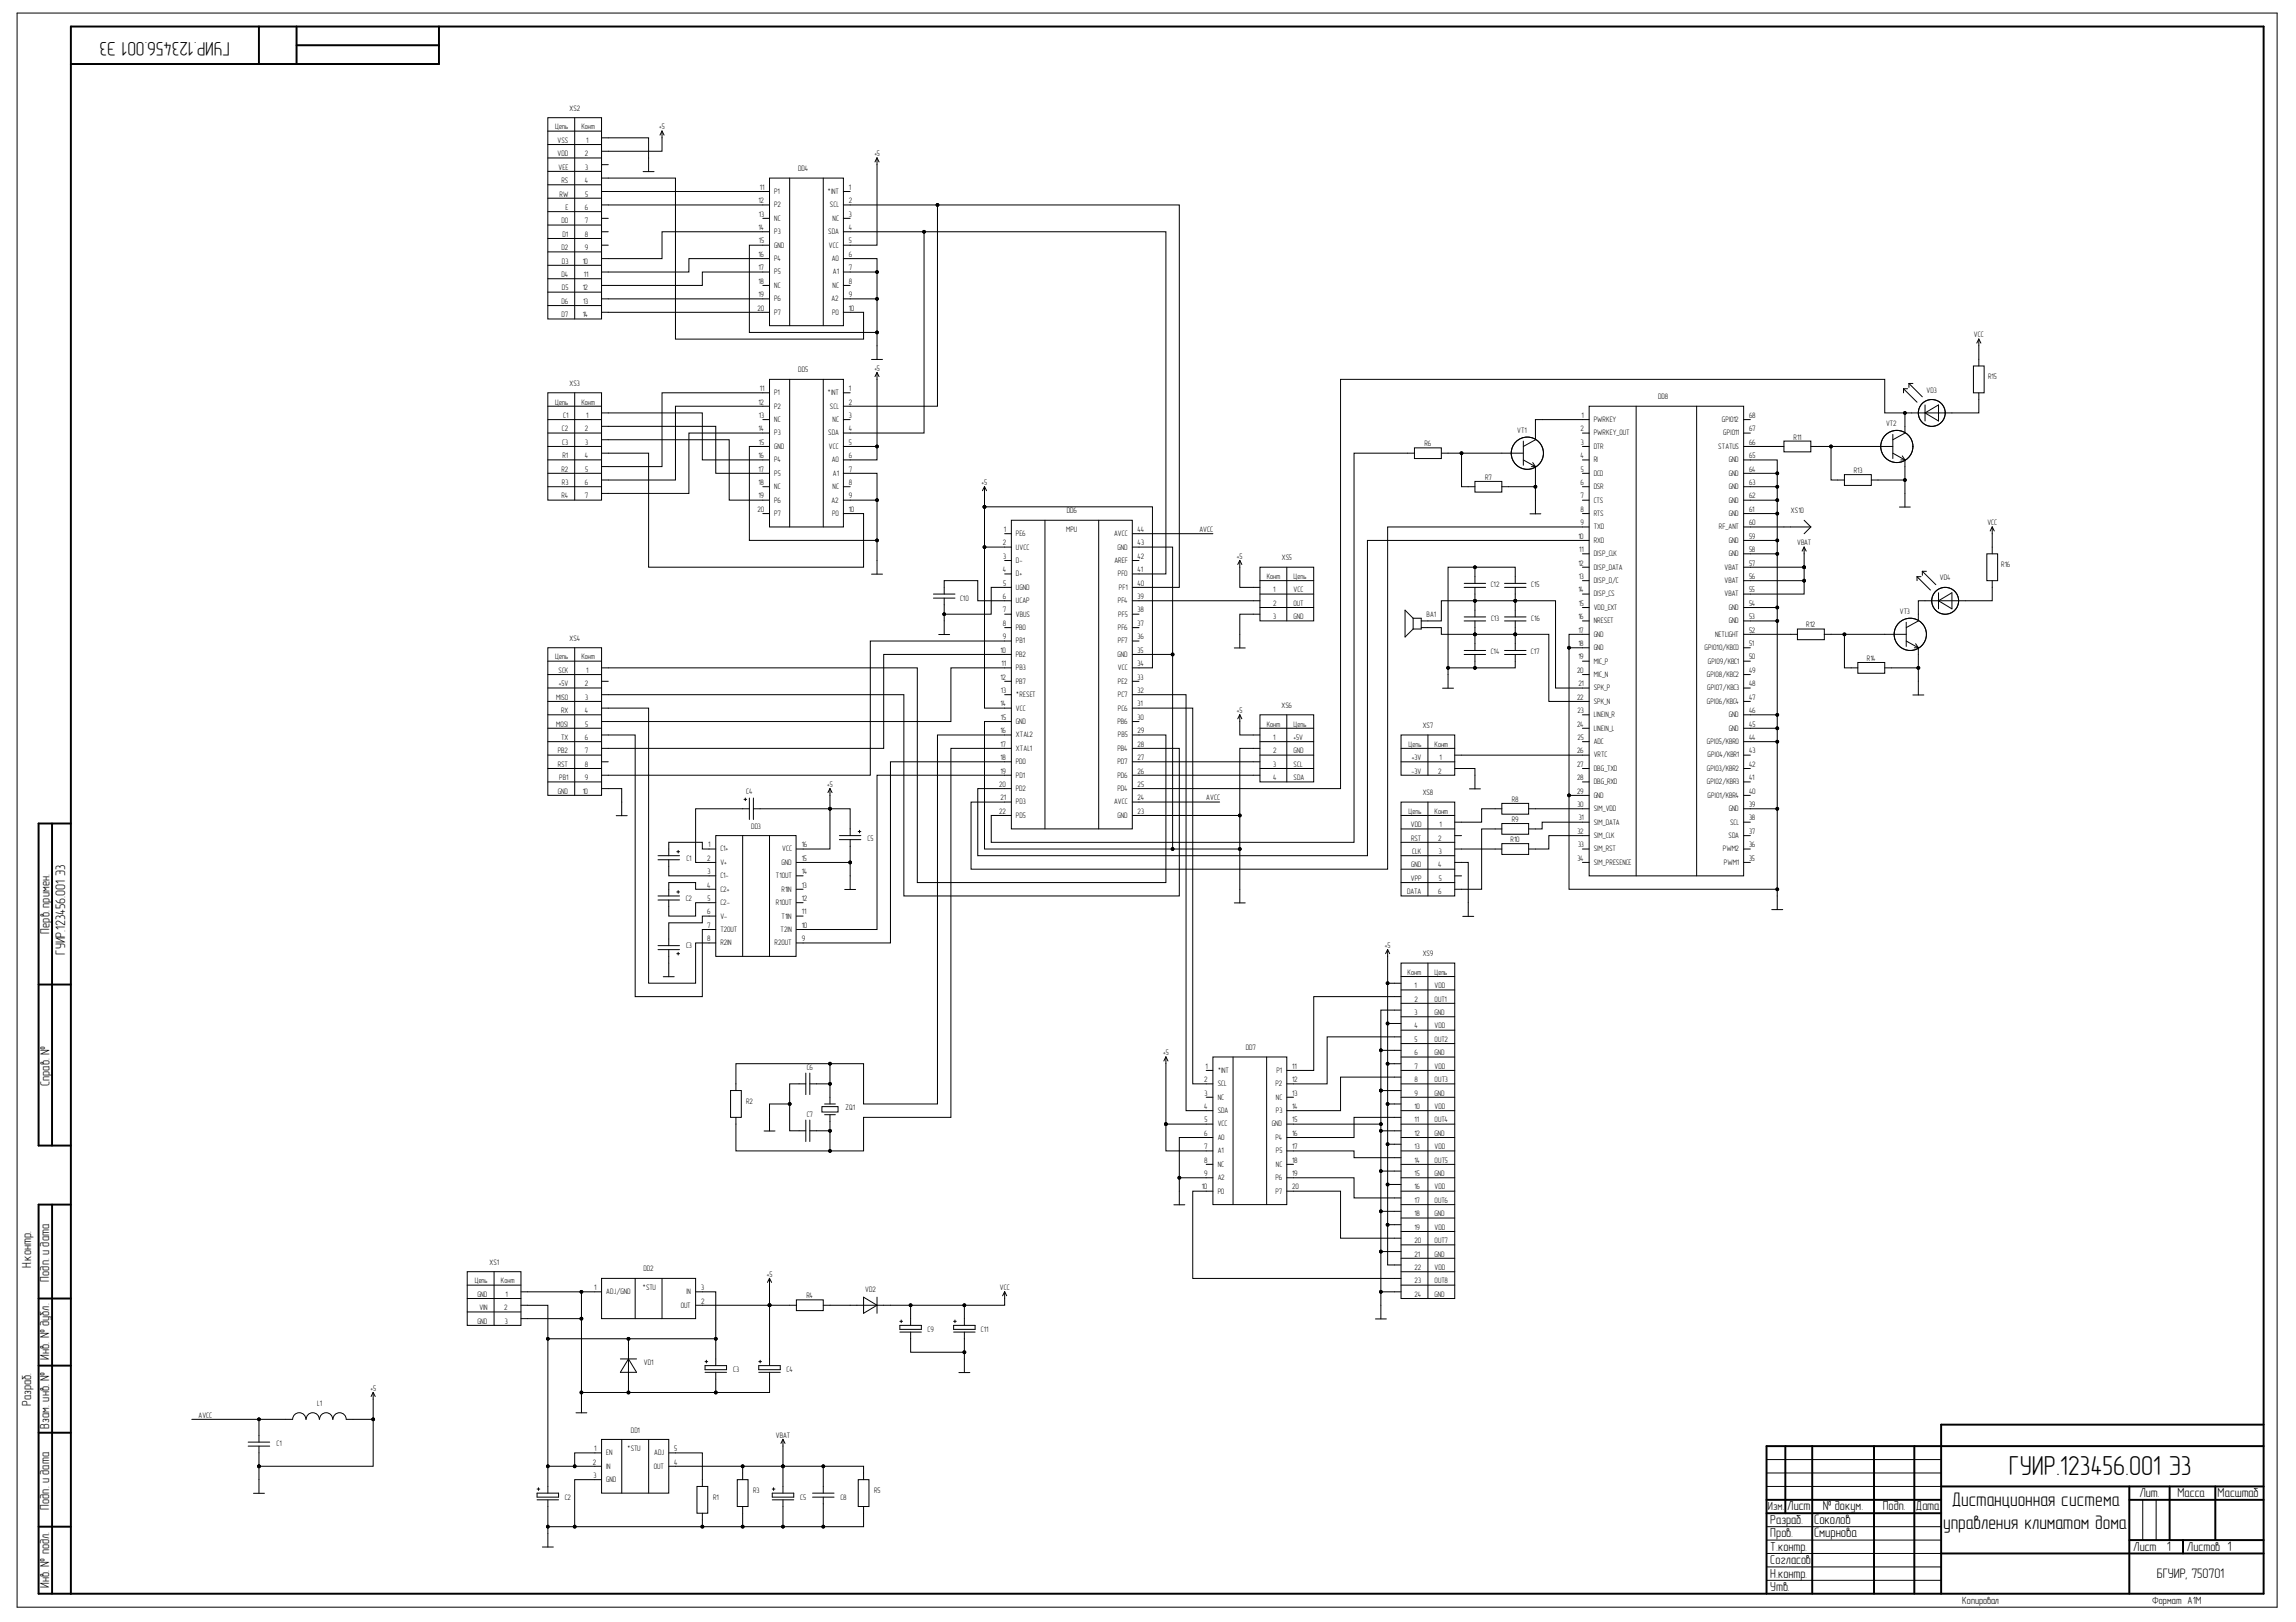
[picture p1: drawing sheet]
<svg xmlns="http://www.w3.org/2000/svg" width="297mm" height="210mm" viewBox="0 0 297 210" stroke-linecap="round" stroke-linejoin="round" font-family="sans-serif">
<defs><g id="words">
<text font-size="3.5" x="259.9" y="190.9">ГУИР.123456.001 Э3</text>
<g font-size="2.5">
<text x="29.7" y="5.4" transform="rotate(-180 29.7 5.4)">ГУИР.123456.001 Э3</text>
<text x="251.4" y="197.9">управления климатом дома</text>
<text x="252.5" y="194.9">Дистанционная система</text>
</g>
<g font-size="1.8">
<text x="8.4" y="123.5" transform="rotate(-90 8.4 123.5)">ГУИР.123456.001 Э3</text>
<text x="234.7" y="197.2">Соколов</text>
<text x="234.7" y="199">Смирнова</text>
<text x="280.3" y="200.7">1</text>
<text x="279" y="204.2">БГУИР, 750701</text>
</g>
<g font-size="1.7">
<text x="6.4" y="120.8" transform="rotate(-90 6.4 120.8)">Перв. примен.</text>
<text x="6.4" y="140.6" transform="rotate(-90 6.4 140.6)">Справ. №</text>
<text x="4" y="164.1" transform="rotate(-90 4 164.1)">Н.контр.</text>
<text x="6.3" y="165.9" transform="rotate(-90 6.3 165.9)">Подп. и дата</text>
<text x="6.3" y="176" transform="rotate(-90 6.3 176)">Инв. № дубл.</text>
<text x="4" y="181.9" transform="rotate(-90 4 181.9)">Разраб.</text>
<text x="6.3" y="184.9" transform="rotate(-90 6.3 184.9)">Взам. инв. №</text>
<text x="6.3" y="195.4" transform="rotate(-90 6.3 195.4)">Подп. и дата</text>
<text x="229" y="197.2">Разраб.</text>
<text x="231.2" y="195.5">Лист</text>
<text x="235.8" y="195.5">№ докум.</text>
<text x="243.6" y="195.5">Подп.</text>
<text x="247.9" y="195.5">Дата</text>
<text x="276.8" y="193.7">Лит.</text>
<text x="281.7" y="193.7">Масса</text>
<text x="286.9" y="193.7">Масштаб</text>
<text x="229" y="199">Пров.</text>
<text x="229" y="200.7">Т.контр.</text>
<text x="229" y="202.4">Согласов.</text>
<text x="276" y="200.7">Лист</text>
<text x="282.9" y="200.7">Листов 1</text>
<text x="6.3" y="205.5" transform="rotate(-90 6.3 205.5)">Инв. № подл.</text>
<text x="229" y="205.9">Утв.</text>
<text x="229" y="204.2">Н.контр.</text>
</g>
<text font-size="1.5" x="228.7" y="195.4">Изм.</text>
<g font-size="1.4">
<text x="253.9" y="207.5">Копировал</text>
<text x="278.4" y="207.5">Формат A1М</text>
</g>
<g font-size="1">
<text x="71.8" y="16.7">Цепь</text>
<text x="73.7" y="14.3">XS2</text>
<text x="75.2" y="16.7">Конт</text>
<text x="85.3" y="16.7">+5</text>
<text x="72.1" y="18.5">VSS</text>
<text x="72.1" y="20.2">VDD</text>
<text x="72.3" y="21.9">VEE</text>
<text x="72.6" y="23.7">RS</text>
<text x="75.7" y="20.2">2</text>
<text x="75.7" y="23.7">4</text>
<text x="75.7" y="21.9">3</text>
<text x="75.8" y="18.5">1</text>
<text x="103.3" y="22.2">DD4</text>
<text x="113.1" y="20.2">+5</text>
<text x="72.4" y="25.4">RW</text>
<text x="72.6" y="28.9">D0</text>
<text x="73.1" y="27.2">E</text>
<text x="75.7" y="27.2">6</text>
<text x="75.7" y="28.9">7</text>
<text x="75.7" y="25.4">5</text>
<text x="98.1" y="26.3">12</text>
<text x="98.1" y="29.8">14</text>
<text x="98.2" y="28">13</text>
<text x="98.3" y="24.6">11</text>
<text x="100.2" y="25.1">P1</text>
<text x="100.2" y="26.8">P2</text>
<text x="100.2" y="28.6">NC</text>
<text x="107.1" y="25.1">*INT</text>
<text x="107.4" y="26.8">SCL</text>
<text x="107.7" y="28.6">NC</text>
<text x="109.8" y="24.6">1</text>
<text x="109.8" y="26.3">2</text>
<text x="109.8" y="28">3</text>
<text x="109.8" y="29.8">4</text>
<text x="72.6" y="32.4">D2</text>
<text x="72.6" y="35.8">D4</text>
<text x="72.7" y="34.1">D3</text>
<text x="72.8" y="30.6">D1</text>
<text x="75.4" y="34.1">10</text>
<text x="75.6" y="35.8">11</text>
<text x="75.7" y="30.6">8</text>
<text x="75.7" y="32.4">9</text>
<text x="98.1" y="33.3">16</text>
<text x="98.1" y="35">17</text>
<text x="98.2" y="31.5">15</text>
<text x="100.2" y="30.3">P3</text>
<text x="100.2" y="32">GND</text>
<text x="100.2" y="33.8">P4</text>
<text x="100.2" y="35.5">P5</text>
<text x="107.2" y="30.3">SDA</text>
<text x="107.2" y="32">VCC</text>
<text x="107.6" y="33.8">A0</text>
<text x="107.7" y="35.5">A1</text>
<text x="109.8" y="31.5">5</text>
<text x="109.8" y="33.3">6</text>
<text x="109.8" y="35">7</text>
<text x="72.6" y="39.3">D6</text>
<text x="72.6" y="41">D7</text>
<text x="72.7" y="37.6">D5</text>
<text x="75.4" y="37.6">12</text>
<text x="75.4" y="41">14</text>
<text x="75.4" y="39.3">13</text>
<text x="98" y="40.2">20</text>
<text x="98.1" y="36.7">18</text>
<text x="98.1" y="38.5">19</text>
<text x="100.2" y="37.2">NC</text>
<text x="100.2" y="39">P6</text>
<text x="100.2" y="40.7">P7</text>
<text x="107.6" y="39">A2</text>
<text x="107.7" y="40.7">P0</text>
<text x="107.7" y="37.2">NC</text>
<text x="109.8" y="36.7">8</text>
<text x="109.8" y="38.5">9</text>
<text x="109.8" y="40.2">10</text>
<text x="113.1" y="48">+5</text>
<text x="255.4" y="43.7">VCC</text>
<text x="71.8" y="52.4">Цепь</text>
<text x="73.7" y="49.9">XS3</text>
<text x="75.2" y="52.4">Конт</text>
<text x="98.1" y="52.4">12</text>
<text x="98.3" y="50.6">11</text>
<text x="100.2" y="51.1">P1</text>
<text x="100.2" y="52.9">P2</text>
<text x="103.3" y="48.2">DD5</text>
<text x="107.1" y="51.1">*INT</text>
<text x="107.4" y="52.9">SCL</text>
<text x="109.8" y="50.6">1</text>
<text x="109.8" y="52.4">2</text>
<text x="214.5" y="51.7">DD8</text>
<text x="249.2" y="50.8">VD3</text>
<text x="257.2" y="49.1">R15</text>
<text x="72.7" y="55.8">C2</text>
<text x="72.7" y="57.6">C3</text>
<text x="72.8" y="59.3">R1</text>
<text x="72.8" y="54.1">C1</text>
<text x="75.7" y="55.8">2</text>
<text x="75.7" y="59.3">4</text>
<text x="75.7" y="57.6">3</text>
<text x="75.8" y="54.1">1</text>
<text x="98.1" y="55.8">14</text>
<text x="98.1" y="59.3">16</text>
<text x="98.2" y="54.1">13</text>
<text x="98.2" y="57.6">15</text>
<text x="100.2" y="54.6">NC</text>
<text x="100.2" y="56.3">P3</text>
<text x="100.2" y="58.1">GND</text>
<text x="100.2" y="59.8">P4</text>
<text x="107.2" y="56.3">SDA</text>
<text x="107.2" y="58.1">VCC</text>
<text x="107.6" y="59.8">A0</text>
<text x="107.7" y="54.6">NC</text>
<text x="109.8" y="54.1">3</text>
<text x="109.8" y="55.8">4</text>
<text x="109.8" y="57.6">5</text>
<text x="109.8" y="59.3">6</text>
<text x="184.3" y="57.7">R6</text>
<text x="196.3" y="56">VT1</text>
<text x="204.5" y="55.8">2</text>
<text x="204.5" y="59.3">4</text>
<text x="204.5" y="57.6">3</text>
<text x="204.6" y="54.1">1</text>
<text x="206.2" y="54.6">PWRKEY</text>
<text x="206.2" y="56.3">PWRKEY_OUT</text>
<text x="206.2" y="58.1">DTR</text>
<text x="206.2" y="59.8">RI</text>
<text x="222.3" y="58.1">STATUS</text>
<text x="222.8" y="54.6">GPIO12</text>
<text x="222.9" y="56.3">GPIO11</text>
<text x="223.7" y="59.8">GND</text>
<text x="226.3" y="59.3">65</text>
<text x="226.3" y="57.6">66</text>
<text x="226.3" y="55.8">67</text>
<text x="226.3" y="54.1">68</text>
<text x="232" y="56.9">R11</text>
<text x="244" y="55.2">VT2</text>
<text x="72.6" y="61">R2</text>
<text x="72.6" y="64.5">R4</text>
<text x="72.7" y="62.8">R3</text>
<text x="75.7" y="62.8">6</text>
<text x="75.7" y="64.5">7</text>
<text x="75.7" y="61">5</text>
<text x="98.1" y="61">17</text>
<text x="98.1" y="62.8">18</text>
<text x="98.1" y="64.5">19</text>
<text x="100.2" y="61.6">P5</text>
<text x="100.2" y="63.3">NC</text>
<text x="100.2" y="65">P6</text>
<text x="107.6" y="65">A2</text>
<text x="107.7" y="63.3">NC</text>
<text x="107.7" y="61.6">A1</text>
<text x="109.8" y="61">7</text>
<text x="109.8" y="62.8">8</text>
<text x="109.8" y="64.5">9</text>
<text x="127" y="62.8">+5</text>
<text x="192.1" y="62.1">R7</text>
<text x="204.5" y="62.8">6</text>
<text x="204.5" y="64.5">7</text>
<text x="204.5" y="61">5</text>
<text x="206.2" y="61.6">DCD</text>
<text x="206.2" y="63.3">DSR</text>
<text x="206.2" y="65">CTS</text>
<text x="223.7" y="65">GND</text>
<text x="223.7" y="63.3">GND</text>
<text x="223.7" y="61.6">GND</text>
<text x="226.3" y="64.5">62</text>
<text x="226.3" y="62.8">63</text>
<text x="226.3" y="61">64</text>
<text x="239.8" y="61.2">R13</text>
<text x="98" y="66.2">20</text>
<text x="100.2" y="66.8">P7</text>
<text x="107.7" y="66.8">P0</text>
<text x="109.8" y="66.2">10</text>
<text x="129.7" y="70.6">2</text>
<text x="129.9" y="68.8">1</text>
<text x="131.4" y="69.4">PE6</text>
<text x="131.4" y="71.1">UVCC</text>
<text x="137.9" y="68.8">MPU</text>
<text x="138" y="66.4">DD6</text>
<text x="144.1" y="69.4">AVCC</text>
<text x="144.6" y="71.1">GND</text>
<text x="147.2" y="70.6">43</text>
<text x="147.2" y="68.8">44</text>
<text x="155.2" y="68.8">AVCC</text>
<text x="204.2" y="69.7">10</text>
<text x="204.3" y="71.5">11</text>
<text x="204.5" y="66.2">8</text>
<text x="204.5" y="68">9</text>
<text x="206.2" y="66.8">RTS</text>
<text x="206.2" y="68.5">TXD</text>
<text x="206.2" y="70.2">RXD</text>
<text x="206.2" y="72">DISP_CLK</text>
<text x="222.4" y="68.5">RF_ANT</text>
<text x="223.7" y="72">GND</text>
<text x="223.7" y="70.2">GND</text>
<text x="223.7" y="66.8">GND</text>
<text x="226.3" y="71.5">58</text>
<text x="226.3" y="69.7">59</text>
<text x="226.3" y="68">60</text>
<text x="226.3" y="66.2">61</text>
<text x="231.7" y="66.4">XS10</text>
<text x="232.5" y="70.6">VBAT</text>
<text x="257.1" y="68">VCC</text>
<text x="124.2" y="77.7">C10</text>
<text x="129.7" y="74">4</text>
<text x="129.7" y="77.5">6</text>
<text x="129.8" y="72.3">3</text>
<text x="129.8" y="75.8">5</text>
<text x="131.4" y="72.9">D-</text>
<text x="131.4" y="74.6">D+</text>
<text x="131.4" y="76.3">UGND</text>
<text x="144.2" y="72.9">AREF</text>
<text x="144.6" y="74.6">PF0</text>
<text x="144.8" y="76.3">PF1</text>
<text x="147.2" y="77.5">39</text>
<text x="147.2" y="75.8">40</text>
<text x="147.2" y="74">41</text>
<text x="147.2" y="72.3">42</text>
<text x="160" y="72.3">+5</text>
<text x="163.9" y="74.9">Конт</text>
<text x="164.7" y="76.7">1</text>
<text x="165.8" y="72.5">XS5</text>
<text x="167.3" y="76.7">VCC</text>
<text x="167.3" y="74.9">Цепь</text>
<text x="192.9" y="76">C12</text>
<text x="198.1" y="76">C15</text>
<text x="204.2" y="73.2">12</text>
<text x="204.2" y="76.7">14</text>
<text x="204.2" y="74.9">13</text>
<text x="206.2" y="73.7">DISP_DATA</text>
<text x="206.2" y="75.4">DISP_D/C</text>
<text x="206.2" y="77.2">DISP_CS</text>
<text x="223.1" y="77.2">VBAT</text>
<text x="223.1" y="75.4">VBAT</text>
<text x="223.1" y="73.7">VBAT</text>
<text x="226.3" y="76.7">55</text>
<text x="226.3" y="74.9">56</text>
<text x="226.3" y="73.2">57</text>
<text x="251" y="75.1">VD4</text>
<text x="258.9" y="73.4">R16</text>
<text x="73.7" y="82.9">XS4</text>
<text x="129.7" y="79.2">7</text>
<text x="129.7" y="81">8</text>
<text x="129.7" y="82.8">9</text>
<text x="131.4" y="78.1">UCAP</text>
<text x="131.4" y="79.8">VBUS</text>
<text x="131.4" y="81.5">PB0</text>
<text x="131.4" y="83.3">PB1</text>
<text x="144.6" y="83.3">PF7</text>
<text x="144.6" y="81.5">PF6</text>
<text x="144.6" y="78.1">PF4</text>
<text x="144.7" y="79.8">PF5</text>
<text x="147.2" y="82.8">36</text>
<text x="147.2" y="81">37</text>
<text x="147.2" y="79.2">38</text>
<text x="164.7" y="78.4">2</text>
<text x="164.7" y="80.1">3</text>
<text x="167.3" y="78.4">OUT</text>
<text x="167.3" y="80.1">GND</text>
<text x="184.6" y="79.9">BA1</text>
<text x="192.9" y="80.3">C13</text>
<text x="198.1" y="80.3">C16</text>
<text x="204.2" y="80.1">16</text>
<text x="204.2" y="81.9">17</text>
<text x="204.2" y="83.6">18</text>
<text x="204.2" y="78.4">15</text>
<text x="206.2" y="78.9">VDD_EXT</text>
<text x="206.2" y="80.7">NRESET</text>
<text x="206.2" y="82.4">GND</text>
<text x="221.9" y="82.4">NETLIGHT</text>
<text x="223.7" y="80.7">GND</text>
<text x="223.7" y="78.9">GND</text>
<text x="226.3" y="83.6">51</text>
<text x="226.3" y="81.9">52</text>
<text x="226.3" y="80.1">53</text>
<text x="226.3" y="78.4">54</text>
<text x="233.7" y="81.2">R12</text>
<text x="245.8" y="79.5">VT3</text>
<text x="71.8" y="85.3">Цепь</text>
<text x="72.3" y="87.1">SCK</text>
<text x="72.3" y="88.8">+5V</text>
<text x="75.2" y="85.3">Конт</text>
<text x="75.7" y="88.8">2</text>
<text x="75.8" y="87.1">1</text>
<text x="129.4" y="84.5">10</text>
<text x="129.4" y="88">12</text>
<text x="129.5" y="89.7">13</text>
<text x="129.6" y="86.2">11</text>
<text x="131.4" y="85">PB2</text>
<text x="131.4" y="86.7">PB3</text>
<text x="131.4" y="88.5">PB7</text>
<text x="144.6" y="85">GND</text>
<text x="144.6" y="88.5">PE2</text>
<text x="144.6" y="86.7">VCC</text>
<text x="147.2" y="89.7">32</text>
<text x="147.2" y="88">33</text>
<text x="147.2" y="86.2">34</text>
<text x="147.2" y="84.5">35</text>
<text x="192.9" y="84.7">C14</text>
<text x="198.1" y="84.7">C17</text>
<text x="204" y="87.1">20</text>
<text x="204.2" y="85.3">19</text>
<text x="204.2" y="88.8">21</text>
<text x="206.2" y="84.1">GND</text>
<text x="206.2" y="85.9">MIC_P</text>
<text x="206.2" y="87.6">MIC_N</text>
<text x="206.2" y="89.3">SPK_P</text>
<text x="220.5" y="84.1">GPIO10/KBC0</text>
<text x="220.8" y="87.6">GPIO8/KBC2</text>
<text x="220.9" y="89.3">GPIO7/KBC3</text>
<text x="220.9" y="85.9">GPIO9/KBC1</text>
<text x="226.3" y="88.8">48</text>
<text x="226.3" y="87.1">49</text>
<text x="226.3" y="85.3">50</text>
<text x="241.5" y="85.5">R14</text>
<text x="72" y="90.6">MISO</text>
<text x="72" y="94">MOSI</text>
<text x="72.6" y="92.3">RX</text>
<text x="72.6" y="95.8">TX</text>
<text x="75.7" y="92.3">4</text>
<text x="75.7" y="95.8">6</text>
<text x="75.7" y="90.6">3</text>
<text x="75.7" y="94">5</text>
<text x="129.4" y="91.4">14</text>
<text x="129.4" y="94.9">16</text>
<text x="129.5" y="93.1">15</text>
<text x="131.4" y="90.2">*RESET</text>
<text x="131.4" y="92">VCC</text>
<text x="131.4" y="93.7">GND</text>
<text x="131.4" y="95.4">XTAL2</text>
<text x="144.6" y="93.7">PB6</text>
<text x="144.6" y="95.4">PB5</text>
<text x="144.6" y="92">PC6</text>
<text x="144.6" y="90.2">PC7</text>
<text x="147.2" y="94.9">29</text>
<text x="147.2" y="93.1">30</text>
<text x="147.2" y="91.4">31</text>
<text x="160" y="92.3">+5</text>
<text x="163.9" y="94">Конт</text>
<text x="164.7" y="95.8">1</text>
<text x="165.8" y="91.6">XS6</text>
<text x="167.3" y="95.8">+5V</text>
<text x="167.3" y="94">Цепь</text>
<text x="184.1" y="94.2">XS7</text>
<text x="204" y="90.6">22</text>
<text x="204" y="94">24</text>
<text x="204.1" y="92.3">23</text>
<text x="204.1" y="95.8">25</text>
<text x="206.2" y="91.1">SPK_N</text>
<text x="206.2" y="92.8">LINEIN_R</text>
<text x="206.2" y="94.5">LINEIN_L</text>
<text x="220.8" y="91.1">GPIO6/KBC4</text>
<text x="223.7" y="94.5">GND</text>
<text x="223.7" y="92.8">GND</text>
<text x="226.3" y="95.8">44</text>
<text x="226.3" y="94">45</text>
<text x="226.3" y="92.3">46</text>
<text x="226.3" y="90.6">47</text>
<text x="72.2" y="97.5">PB2</text>
<text x="72.2" y="99.2">RST</text>
<text x="72.3" y="101">PB1</text>
<text x="75.7" y="97.5">7</text>
<text x="75.7" y="99.2">8</text>
<text x="75.7" y="101">9</text>
<text x="107" y="101.8">+5</text>
<text x="129.3" y="101.9">20</text>
<text x="129.4" y="96.6">17</text>
<text x="129.4" y="98.3">18</text>
<text x="129.4" y="100.1">19</text>
<text x="131.4" y="97.2">XTAL1</text>
<text x="131.4" y="98.9">PD0</text>
<text x="131.4" y="100.6">PD1</text>
<text x="144.6" y="100.6">PD6</text>
<text x="144.6" y="98.9">PD7</text>
<text x="144.6" y="97.2">PB4</text>
<text x="147.2" y="101.9">25</text>
<text x="147.2" y="100.1">26</text>
<text x="147.2" y="98.3">27</text>
<text x="147.2" y="96.6">28</text>
<text x="164.7" y="97.5">2</text>
<text x="164.7" y="99.2">3</text>
<text x="164.7" y="101">4</text>
<text x="167.3" y="97.5">GND</text>
<text x="167.3" y="99.2">SCL</text>
<text x="167.3" y="101">SDA</text>
<text x="182.2" y="96.6">Цепь</text>
<text x="182.6" y="100.1">-3V</text>
<text x="182.7" y="98.3">+3V</text>
<text x="185.6" y="96.6">Конт</text>
<text x="186" y="100.1">2</text>
<text x="186.2" y="98.3">1</text>
<text x="204" y="97.5">26</text>
<text x="204" y="99.2">27</text>
<text x="204" y="101">28</text>
<text x="206.2" y="96.3">ADC</text>
<text x="206.2" y="98">VRTC</text>
<text x="206.2" y="99.8">DBG_TXD</text>
<text x="206.2" y="101.5">DBG_RXD</text>
<text x="220.8" y="101.5">GPIO2/KBR3</text>
<text x="220.8" y="99.8">GPIO3/KBR2</text>
<text x="220.8" y="96.3">GPIO5/KBR0</text>
<text x="220.9" y="98">GPIO4/KBR1</text>
<text x="226.3" y="101">41</text>
<text x="226.3" y="99.2">42</text>
<text x="226.3" y="97.5">43</text>
<text x="72.2" y="102.7">GND</text>
<text x="75.4" y="102.7">10</text>
<text x="96.5" y="102.7">С4</text>
<text x="97.2" y="107.2">DD3</text>
<text x="129.3" y="105.3">22</text>
<text x="129.4" y="103.6">21</text>
<text x="131.4" y="102.4">PD2</text>
<text x="131.4" y="104.1">PD3</text>
<text x="131.4" y="105.8">PD5</text>
<text x="144.1" y="104.1">AVCC</text>
<text x="144.6" y="105.8">GND</text>
<text x="144.6" y="102.4">PD4</text>
<text x="147.2" y="105.3">23</text>
<text x="147.2" y="103.6">24</text>
<text x="156.1" y="103.6">AVCC</text>
<text x="182.2" y="105.3">Цепь</text>
<text x="182.5" y="107.1">VDD</text>
<text x="184.1" y="102.9">XS8</text>
<text x="185.6" y="105.3">Конт</text>
<text x="186.2" y="107.1">1</text>
<text x="195.6" y="103.8">R8</text>
<text x="195.6" y="106.4">R9</text>
<text x="204" y="102.7">29</text>
<text x="204.1" y="104.4">30</text>
<text x="204.1" y="107.9">32</text>
<text x="204.2" y="106.2">31</text>
<text x="206.2" y="103.2">GND</text>
<text x="206.2" y="105">SIM_VDD</text>
<text x="206.2" y="106.7">SIM_DATA</text>
<text x="220.9" y="103.2">GPIO1/KBR4</text>
<text x="223.7" y="105">GND</text>
<text x="223.8" y="106.7">SCL</text>
<text x="226.3" y="107.9">37</text>
<text x="226.3" y="106.2">38</text>
<text x="226.3" y="104.4">39</text>
<text x="226.3" y="102.7">40</text>
<text x="88.8" y="111.4">С1</text>
<text x="91.5" y="111.4">2</text>
<text x="91.5" y="113.1">3</text>
<text x="91.6" y="109.7">1</text>
<text x="93.2" y="110.2">C1+</text>
<text x="93.2" y="111.9">V+</text>
<text x="93.2" y="113.6">C1-</text>
<text x="100.4" y="113.6">T1OUT</text>
<text x="101.1" y="111.9">GND</text>
<text x="101.2" y="110.2">VCC</text>
<text x="103.7" y="113.1">14</text>
<text x="103.7" y="111.4">15</text>
<text x="103.7" y="109.7">16</text>
<text x="112.2" y="108.8">С5</text>
<text x="182.5" y="114">VPP</text>
<text x="182.6" y="108.8">RST</text>
<text x="182.6" y="112.2">GND</text>
<text x="182.7" y="110.5">CLK</text>
<text x="186" y="108.8">2</text>
<text x="186" y="112.2">4</text>
<text x="186.1" y="110.5">3</text>
<text x="186.1" y="114">5</text>
<text x="195.4" y="109">R10</text>
<text x="204.1" y="111.4">34</text>
<text x="204.2" y="109.7">33</text>
<text x="206.2" y="108.4">SIM_CLK</text>
<text x="206.2" y="110.2">SIM_RST</text>
<text x="206.2" y="111.9">SIM_PRESENCE</text>
<text x="222.9" y="110.2">PWM2</text>
<text x="223" y="111.9">PWM1</text>
<text x="223.6" y="108.4">SDA</text>
<text x="226.3" y="111.4">35</text>
<text x="226.3" y="109.7">36</text>
<text x="88.7" y="116.6">С2</text>
<text x="91.5" y="114.9">4</text>
<text x="91.5" y="118.3">6</text>
<text x="91.5" y="116.6">5</text>
<text x="93.2" y="115.4">C2+</text>
<text x="93.2" y="117.1">C2-</text>
<text x="93.2" y="118.9">V-</text>
<text x="100.4" y="117.1">R1OUT</text>
<text x="101.1" y="118.9">T1IN</text>
<text x="101.1" y="115.4">R1IN</text>
<text x="103.7" y="118.3">11</text>
<text x="103.7" y="116.6">12</text>
<text x="103.7" y="114.9">13</text>
<text x="182" y="115.7">DATA</text>
<text x="186" y="115.7">6</text>
<text x="88.8" y="122.7">С3</text>
<text x="91.5" y="120.1">7</text>
<text x="91.5" y="121.8">8</text>
<text x="93.2" y="120.6">T2OUT</text>
<text x="93.2" y="122.3">R2IN</text>
<text x="100.2" y="122.3">R2OUT</text>
<text x="101" y="120.6">T2IN</text>
<text x="103.7" y="121.8">9</text>
<text x="103.7" y="120.1">10</text>
<text x="179.2" y="122.6">+5</text>
<text x="184.1" y="123.7">XS9</text>
<text x="182.1" y="126.2">Конт</text>
<text x="183" y="127.9">1</text>
<text x="183" y="129.6">2</text>
<text x="183" y="131.3">3</text>
<text x="185.6" y="126.2">Цепь</text>
<text x="185.6" y="127.9">VDD</text>
<text x="185.6" y="129.6">OUT1</text>
<text x="185.6" y="131.3">GND</text>
<text x="150.5" y="136.5">+5</text>
<text x="161.2" y="135.9">DD7</text>
<text x="183" y="133.1">4</text>
<text x="183" y="134.8">5</text>
<text x="183" y="136.5">6</text>
<text x="185.6" y="134.8">OUT2</text>
<text x="185.6" y="133.1">VDD</text>
<text x="185.6" y="136.5">GND</text>
<text x="96.5" y="142.8">R2</text>
<text x="104.4" y="138.5">C6</text>
<text x="109.4" y="143.7">ZQ1</text>
<text x="155.8" y="140.1">2</text>
<text x="155.8" y="143.5">4</text>
<text x="155.8" y="141.8">3</text>
<text x="156" y="138.3">1</text>
<text x="157.5" y="138.8">*INT</text>
<text x="157.5" y="140.6">SCL</text>
<text x="157.5" y="142.3">NC</text>
<text x="165" y="140.6">P2</text>
<text x="165.1" y="142.3">NC</text>
<text x="165.1" y="138.8">P1</text>
<text x="167.2" y="138.3">11</text>
<text x="167.2" y="140.1">12</text>
<text x="167.2" y="141.8">13</text>
<text x="167.2" y="143.5">14</text>
<text x="183" y="138.3">7</text>
<text x="183" y="140.1">8</text>
<text x="183" y="141.8">9</text>
<text x="183" y="143.5">10</text>
<text x="185.6" y="140.1">OUT3</text>
<text x="185.6" y="143.5">VDD</text>
<text x="185.6" y="138.3">VDD</text>
<text x="185.6" y="141.8">GND</text>
<text x="104.4" y="144.6">C7</text>
<text x="155.8" y="147">6</text>
<text x="155.8" y="148.7">7</text>
<text x="155.8" y="145.3">5</text>
<text x="157.5" y="144">SDA</text>
<text x="157.5" y="145.8">VCC</text>
<text x="157.5" y="147.5">A0</text>
<text x="157.5" y="149.3">A1</text>
<text x="164.6" y="145.8">GND</text>
<text x="165" y="147.5">P4</text>
<text x="165.1" y="144">P3</text>
<text x="165.1" y="149.3">P5</text>
<text x="167.2" y="145.3">15</text>
<text x="167.2" y="147">16</text>
<text x="167.2" y="148.7">17</text>
<text x="183" y="145.3">11</text>
<text x="183" y="147">12</text>
<text x="183" y="148.7">13</text>
<text x="185.6" y="145.3">OUT4</text>
<text x="185.6" y="148.7">VDD</text>
<text x="185.6" y="147">GND</text>
<text x="155.5" y="153.9">10</text>
<text x="155.8" y="150.5">8</text>
<text x="155.8" y="152.2">9</text>
<text x="157.5" y="151">NC</text>
<text x="157.5" y="152.7">A2</text>
<text x="157.5" y="154.5">P0</text>
<text x="165" y="152.7">P6</text>
<text x="165" y="154.5">P7</text>
<text x="165.1" y="151">NC</text>
<text x="167.2" y="150.5">18</text>
<text x="167.2" y="152.2">19</text>
<text x="167.2" y="153.9">20</text>
<text x="183" y="150.5">14</text>
<text x="183" y="152.2">15</text>
<text x="183" y="153.9">16</text>
<text x="183" y="155.6">17</text>
<text x="185.6" y="150.5">OUT5</text>
<text x="185.6" y="155.6">OUT6</text>
<text x="185.6" y="153.9">VDD</text>
<text x="185.6" y="152.2">GND</text>
<text x="183" y="157.4">18</text>
<text x="183" y="159.2">19</text>
<text x="183" y="160.9">20</text>
<text x="185.6" y="160.9">OUT7</text>
<text x="185.6" y="159.2">VDD</text>
<text x="185.6" y="157.4">GND</text>
<text x="61.4" y="166.1">Цепь</text>
<text x="61.8" y="167.8">GND</text>
<text x="63.3" y="163.7">XS1</text>
<text x="64.8" y="166.1">Конт</text>
<text x="65.4" y="167.8">1</text>
<text x="76.9" y="167">1</text>
<text x="78.4" y="167.5">ADJ/GND</text>
<text x="83.1" y="167">*STU</text>
<text x="83.3" y="164.5">DD2</text>
<text x="88.8" y="167.5">IN</text>
<text x="90.7" y="167">3</text>
<text x="99.2" y="165.2">+5</text>
<text x="111.9" y="167.1">VD2</text>
<text x="129.4" y="166.9">VCC</text>
<text x="183" y="162.6">21</text>
<text x="183" y="164.4">22</text>
<text x="183" y="166.1">23</text>
<text x="183" y="167.8">24</text>
<text x="185.6" y="166.1">OUT8</text>
<text x="185.6" y="164.4">VDD</text>
<text x="185.6" y="162.6">GND</text>
<text x="185.6" y="167.8">GND</text>
<text x="61.8" y="171.3">GND</text>
<text x="62" y="169.6">VIN</text>
<text x="65.2" y="169.6">2</text>
<text x="65.3" y="171.3">3</text>
<text x="88.1" y="169.2">OUT</text>
<text x="90.7" y="168.7">2</text>
<text x="104.3" y="168">R4</text>
<text x="120" y="172.3">C9</text>
<text x="126.9" y="172.3">C11</text>
<text x="47.9" y="179.9">+5</text>
<text x="83.3" y="176.7">VD1</text>
<text x="94.8" y="177.6">C3</text>
<text x="101.7" y="177.6">C4</text>
<text x="25.7" y="183.5">AVCC</text>
<text x="41" y="181.9">L1</text>
<text x="81.6" y="185.4">DD1</text>
<text x="35.8" y="187.1">C1</text>
<text x="76.7" y="189.5">2</text>
<text x="76.8" y="191.3">3</text>
<text x="76.9" y="187.8">1</text>
<text x="78.4" y="188.3">EN</text>
<text x="78.4" y="190">IN</text>
<text x="78.4" y="191.8">GND</text>
<text x="81.1" y="187.8">*STU</text>
<text x="84.6" y="190">OUT</text>
<text x="84.6" y="188.3">ADJ</text>
<text x="87.2" y="189.5">4</text>
<text x="87.2" y="187.8">5</text>
<text x="100.4" y="186">VBAT</text>
<text x="73.1" y="194.1">C2</text>
<text x="92.3" y="194.1">R1</text>
<text x="97.4" y="193.2">R3</text>
<text x="103.5" y="194.1">C5</text>
<text x="108.7" y="194.1">C8</text>
<text x="113.1" y="193.2">R5</text>
</g>
</g></defs>
<g fill="none" stroke="#000" stroke-width=".25">
<path d="M33.5 3.4v4.9M38.4 3.4v4.9M38.4 5.9h18.4M56.8 3.4v4.9h-47.6M6.7 106.6v41.6M9.2 106.6h-4.2v41.6h4.2M5 127.4h4.2M6.7 155.9v50.3M9.2 155.9h-4.2v50.3h287.9v-202.8h-283.7v202.8M5 176.7h4.2M5 168h4.2M5 185.4h4.2"/>
<path d="M5 197.6h4.2M228.5 194.1h22.6M228.5 195.8h22.6M231 187.1v8.7M234.5 187.1v19.1M242.4 187.1v19.1M247.7 187.1v19.1M251.1 192.4h41.8M275.5 194.1h17.4M275.5 192.4v13.8M275.5 199.3h17.4M280.7 192.4v6.9"/>
<path d="M282.4 199.3v1.7M286.6 192.4v6.9M292.9 187.1h-64.4v19.1M292.9 184.4h-41.8v21.8M251.1 201h41.8"/>
</g>
<g fill="none" stroke="#000" stroke-width=".13">
<path d="M2.2 1.7h292.4v206.3h-292.4zM70.9 15.2h6.9v26.1h-6.9zM70.9 18.7h6.9M70.9 17h6.9M74.3 15.2v26.1M77.8 17.8h6.1v4.4M85.6 17v2.6h-7.8M85.6 17l-.2 .5M85.6 17l.3 .5M70.9 39.5h6.9M70.9 37.8h6.9M70.9 36.1h6.9"/>
<path d="M70.9 34.3h6.9M70.9 32.6h6.9M70.9 30.9h6.9M70.9 29.1h6.9M70.9 27.4h6.9M70.9 25.7h6.9M70.9 23.9h6.9M70.9 22.2h6.9M70.9 20.4h6.9M77.8 38.7h21.8M77.8 23h9.6v20.9h24.3v-3.5h-2.6M77.8 21.3h.9"/>
<path d="M77.8 24.8h21.8M77.8 26.5h21.8M77.8 28.3h.9M77.8 30h.9M77.8 31.7h.9M83.2 22.2h1.4M98.7 28.3h.9M98.7 36.9h.9M99.6 23h9.5v19.1h-9.5zM99.6 35.2h-8.7v1.7h-13.1M99.6 33.5h-10.5v1.7h-11.3M99.6 31.7h-2.7v11.3h16.6"/>
<path d="M99.6 30h-14v3.5h-7.8M102.2 23v19.1M106.5 23v19.1M109.1 35.2h4.4v3.5M109.1 33.5h4.4v1.7M109.1 26.5h43.5v49.5h-6.1M109.1 38.7h4.4v7.8M109.1 24.8h.9M109.1 28.3h.9M109.1 30h10.4M109.1 36.9h.9M113.5 20.4v11.3h-4.4"/>
<path d="M113.5 20.4l-.3 .6M113.5 20.4l.2 .6M121.3 26.5v26.1h-12.2M70.9 50.8h6.9v13.9h-6.9zM70.9 54.3h6.9M70.9 56h6.9M70.9 57.8h6.9M70.9 59.5h6.9M70.9 52.6h6.9M74.3 50.8v13.9M77.8 53.4h13.1v6.1h8.7M77.8 55.2h14.8v6h7"/>
<path d="M77.8 56.9h16.5v7.8h5.3M77.8 58.6h6.1v14.8h27.8v-6.9h-2.6M77.8 40.4h.9M78.7 40.4h20.9M98.7 54.3h.9M99.6 49.1h9.5v19.1h-9.5zM99.6 50.8h-14v9.6h-7.8M99.6 52.6h-12.2v9.5h-9.6M99.6 56h-10.5v7.9h-11.3M99.6 57.8h-2.7v12.1h16.6M102.2 49.1v19.1M106.5 49.1v19.1"/>
<path d="M109.1 57.8h4.4M109.1 56h10.4v-26h31.3v44.3h-4.3M109.1 54.3h.9M109.1 50.8h.9M112.8 46.5h1.4M113.5 48.2v11.3h-4.4M113.5 48.2l-.3 .5M113.5 48.2l.2 .5M183 58h3.5v1.3h-3.5zM183 58.6h-7.8v50.4h-47v-3.5h2.6M186.5 58.6h10.6M189.1 58.6v4.4h1.7"/>
<path d="M197.1 57.1v3.1M197.1 59.5l1.5 .9M198.3 59.9l.3 .5M204.7 56h.9M204.7 57.8h.9M204.7 59.5h.9M205.6 52.6h20v60.7h-20zM205.6 54.3h-7v2.6l-1.5 .9M211.7 52.6v60.7M219.5 52.6v60.7M225.6 57.8h5.2M225.6 59.5h4.3v1.8"/>
<path d="M225.6 54.3h.8M225.6 56h.8M230.8 57.1h3.5v1.4h-3.5zM234.3 57.8h10.6M236.9 57.8v4.3h1.7M244.9 56.2v3.1M244.9 58.6l1.5 .9M245.9 59.5h.5M246.1 59l.3 .5M246.3 50.3h.5M246.3 50.3v.5M246.3 50.3l1.7 1.8"/>
<path d="M246.3 53.3h.3v.3h-.3zM246.4 53.4h-2.6v-4.3h-70.4v53h-26.9M246.4 59.5v2.6M247 49.6l1.7 1.8M247 49.6h.5M247 49.6v.5M249 53.4l1.8-1v2.1zM249 52.4v2.1M255.3 47.4h1.4v3.4h-1.4zM256 50.8v2.6h-9.6v2.6l-1.5 .9M256 43.9v3.5M256 43.9l-.3 .5"/>
<path d="M256 43.9l.3 .5M70.9 61.2h6.9M70.9 63h6.9M98.7 63h.9M98.7 66.5h.9M109.1 64.7h4.4M109.1 61.2h4.4v13.1M109.1 63h.9M112.8 74.3h1.4M120.8 76.9h2.7M120.8 77.4h2.7M122.2 76.9v-1.8h4.3v2.6h4.3"/>
<path d="M122.2 77.4v2.1M127.4 65.6h21.7v20.8h-2.6M127.4 65.6v26h3.4M127.4 70.8h3.4M127.4 63l-.3 .5M127.4 63l.2 .5M127.4 63v2.6M130 69.1h.8M130 72.5h.8M130 74.3h.8M130 79.5h.8M130.8 67.3h15.7v40h-15.7z"/>
<path d="M130.8 76h-2.6v3.5h-6v2.6M135.2 67.3v40M142.1 67.3v40M146.5 77.7h16.5M146.5 69.1h10.4M146.5 70.8h5.2v39.1M146.5 72.5h.9M146.5 79.5h.9M160.4 72.5v3.5h2.6M160.4 72.5l-.3 .6M160.4 72.5l.3 .6M163 73.4h7v6.9h-7z"/>
<path d="M163 79.5h-2.6v4.4M163 75.1h7M163 76.9h7M163 78.6h7M166.5 73.4v6.9M189.4 76h2.8M189.4 75.5h2.8M189.4 79.8h2.8M190.8 62.3h3.5v1.4h-3.5zM190.8 75.5v-2.1h-3.5v13M190.8 73.4h5.2v2.1M190.8 76v3.8"/>
<path d="M194.3 63h4.3v3.5M194.6 76h2.8M194.6 75.5h2.8M194.6 79.8h2.8M196 76v3.8M197.9 66.5h1.4M198.1 60.4h.5M198.5 62.9h.3v.2h-.3zM198.6 60.4v2.6M204.7 61.3h.9M204.7 63h.9M204.7 64.7h.9"/>
<path d="M204.7 66.5h.9M204.7 71.7h.9M204.7 73.4h.9M204.7 75.1h.9M204.7 76.9h.9M204.7 78.6h.9M205.6 68.2h-26.1v44.3h-53.9v-8.7h5.2M205.6 69.9h-28.7v40.8h-50.4v-8.6h4.3M225.6 68.2h8.7M225.6 78.6h4.3v1.8M225.6 71.7h4.3v6.9M225.6 69.9h4.3v1.8"/>
<path d="M225.6 66.5h4.3v3.4M225.6 61.3h4.3v1.7M225.6 63h4.3v1.7h-4.3M225.6 73.4h7.8M225.6 75.1h7.8M229.8 78.5h.3v.2h-.3zM229.8 69.8h.3v.3h-.3zM229.8 64.6h.3v.2h-.3zM229.9 64.7v1.8M233.4 73.4v3.5h-7.8M233.4 67.3l.9 .9M233.4 70.8l-.3 .5"/>
<path d="M233.4 70.8l.3 .5M233.4 70.8v2.6M234.3 68.2l-.9 .9M238.6 61.4h3.5v1.4h-3.5zM242.1 62.1h4.3v3.5M245.7 65.6h1.4M248 74.6h.5M248 74.6v.5M248 74.6l1.7 1.8M248.7 73.9l1.7 1.8M248.7 73.9h.5M248.7 73.9v.5"/>
<path d="M250.8 77.7l1.7-1v2.1zM250.8 76.7v2.1M257 71.7h1.4v3.4h-1.4zM257.7 75.1v2.6h-9.5v2.7l-1.6 .8M257.7 68.2v3.5M257.7 68.2l-.2 .5M257.7 68.2l.3 .5M70.9 83.8h6.9v19.1h-6.9zM70.9 85.6h6.9M70.9 87.3h6.9M70.9 89h6.9M70.9 90.8h6.9"/>
<path d="M70.9 92.5h6.9M70.9 94.2h6.9M70.9 96h6.9M70.9 97.7h6.9M70.9 99.5h6.9M74.4 83.8v19.1M77.8 86.4h40.9v27.8h32.1v-19.1h-4.3M77.8 89.9h39.1v26h35.7v-19.1h-6.1M77.8 91.6h6.1v35.6h6.1v-5.2h2.6M77.8 95.1h4.4v33.9h8.7v-8.7h1.7M77.8 88.2h.9M77.8 98.6h.9"/>
<path d="M121.4 82.1h1.5M130 81.2h.8M130 88.2h.8M130 89.9h.8M130.8 86.4h-7.8v7h-45.2M130.8 84.7h-16.5v12.1h-36.5M130.8 83h-18.2v17.3h-34.8M130.8 93.4h-3.4v16.5h33M130.8 96.8h-7.8v47.8h-11.3v4.3h-16.5v-4.3M130.8 95.1h-9.5v47.8h-9.6v-5.2h-4.3v2.6M130.8 98.6h-15.6v23.4h-12.2M146.5 89.9h6.9v53.8h3.5"/>
<path d="M146.5 91.6h7.8v48.7h2.6M146.5 81.2h.9M146.5 83h.9M146.5 84.7h5.2M146.5 88.2h.9M146.5 93.4h.9M146.5 98.6h16.5M159.7 83.9h1.4M160.4 92.5v2.6h2.6M160.4 92.5l-.3 .5M160.4 92.5l.3 .5M163 92.5h7v8.7h-7z"/>
<path d="M163 96.8h-2.6v20M163 94.2h7M163 96h7M163 97.7h7M163 99.5h7M166.5 92.5v8.7M181.3 95.1h6.9v5.2h-6.9zM181.3 96.8h6.9M181.3 98.6h6.9M182.8 80h1.1v1.4h-1.1M182.8 80v1.4M182.8 80l-1-1v3.4l1-1"/>
<path d="M183.9 81.2h2.6v.9h13.9v8.7h5.2M183.9 80.4h2.6v-2.7h14.7v11.3h4.4M184.7 95.1v5.2M186.6 89.1h1.4M188.2 99.5h2.6v2.6M188.2 97.7h17.4M189.4 84.7h2.8M189.4 80.4h2.8M189.4 84.2h2.8M190.8 80.4v3.8M190.8 84.7v1.7M194.6 84.7h2.8"/>
<path d="M194.6 80.4h2.8M194.6 84.2h2.8M196 84.7v1.7h-8.7v2.7M196 80.4v3.8M204.7 80.4h.9M204.7 85.6h.9M204.7 87.3h.9M204.7 92.5h.9M204.7 94.2h.9M204.7 96h.9M204.7 99.5h.9M205.6 83.8h-2.6v19.1"/>
<path d="M205.6 82.1h-2.6v1.7M225.6 82.1h6.9M225.6 96h4.3v21.7M225.6 94.2h4.3v1.8M225.6 92.5h4.3v1.7M225.6 80.4h4.3v12.1M225.6 83.8h.8M225.6 85.6h.8M225.6 87.3h.8M225.6 89h.8M225.6 90.8h.8M225.6 97.7h.8"/>
<path d="M225.6 99.5h.8M229.8 92.4h.3v.2h-.3zM232.5 81.4h3.5v1.4h-3.5zM236 82.1h10.6M238.6 82.1v4.3h1.8M240.4 85.7h3.4v1.4h-3.4zM243.8 86.4h4.4v3.5M246.6 80.5v3.2M246.6 83l1.6 .8M247.5 89.9h1.4M247.7 83.8h.5M247.8 83.3l.4 .5"/>
<path d="M248.2 83.8v2.6M70.9 101.2h6.9M77.8 102.1h2.6v3.5M79.7 105.6h1.4M85.1 110.7h2.8M85.1 116.5h2.8M85.1 115.9h2.8M85.1 111.3h2.8M86.5 111.3v2h6.1M86.5 116.5v2.1h3.5v-1.8h2.6M87.6 115.4h.3M87.6 110.2h.3"/>
<path d="M87.7 110v.4M87.7 115.3v.3M92.6 108.1h10.4v15.7h-10.4zM92.6 109.9h-1.7v-.9h-4.4v1.7M92.6 115.1h-2.6v-.9h-3.5v1.7M92.6 118.6h-1.7v.8h-4.4v3M96.1 108.1v15.7M96.3 103.4h.3M96.4 103.3v.3M96.9 104.7h-6.9v6.9h2.6M96.9 103.3v2.8M97.5 104.7h9.9v5.2h-4.4"/>
<path d="M97.5 103.3v2.8M99.6 108.1v15.7M103 111.6h7M103 115.1h.9M103 113.3h.9M103 116.8h.9M103 118.6h.9M107.4 102v2.7h2.6v3.4M107.4 102l-.3 .6M107.4 102l.2 .6M108.6 108.7h2.8M108.6 108.1h2.8"/>
<path d="M109.3 115.1h1.4M110 108.7v6.4M111 107.6h.4M111.2 107.4v.4M130.8 100.3h-17.3v20h-10.5M146.5 100.3h16.5M146.5 103.8h11.3M146.5 105.5h13.9M159.7 116.8h1.4M181.3 103.8h6.9v12.1h-6.9zM181.3 105.5h6.9M181.3 112.5h6.9"/>
<path d="M181.3 110.7h6.9M181.3 109h6.9M181.3 107.3h6.9M181.3 114.2h6.9M184.7 103.8v12.1M188.2 111.6h1.7v7M188.2 108.1h.9M188.2 109.9h6.1M188.2 113.3h.9M189.2 118.6h1.5M190.1 102.1h1.4M194.3 104h3.5v1.4h-3.5z"/>
<path d="M194.3 106.6h3.5v1.4h-3.5zM194.3 109.2h3.5v1.4h-3.5zM194.3 104.7h-2.6v1.7h-3.5M194.3 107.3h-2.6v7.8h-3.5M197.8 104.7h7.8M204.7 101.2h.9M204.7 109.9h.9M204.7 111.6h.9M205.6 108.1h-5.2v1.8h-2.6M205.6 106.4h-6.1v.9h-1.7M205.6 102.9h-2.6v12.2h26.9M225.6 101.2h.8"/>
<path d="M225.6 102.9h.8M225.6 104.7h4.3M225.6 106.4h.8M225.6 108.1h.8M225.6 109.9h.8M225.6 111.6h.8M229.2 117.7h1.4M85.1 122.4h2.8M85.1 122.9h2.8M85.8 126.4h1.4M86.5 122.9v3.5M87.6 123.4h.3"/>
<path d="M87.7 123.2v.4M104.2 138.9v2.8M104.8 138.9v2.8M107.4 137.7h-12.2v3.4M150.8 136.8l-.2 .5M150.8 136.8l.3 .5M150.8 136.8v8.7M156 138.5h.9M156.9 136.8h9.6v19.1h-9.6zM159.5 136.8v19.1M163.9 136.8v19.1M179.5 122.9v4.3h1.8"/>
<path d="M179.5 127.2v5.2h1.8M179.5 132.4v5.3h1.8M179.5 137.7v5.2h1.8M179.5 122.9l-.2 .5M179.5 122.9l.3 .5M181.3 124.6h6.9v43.4h-6.9zM181.3 129h-11.3v9.5h-3.5M181.3 134.2h-9.6v6.1h-5.2M181.3 139.4h-7.9v4.3h-6.9M181.3 135.9h-2.7v5.2M181.3 130.7h-2.7v5.2M181.3 138.5h6.9"/>
<path d="M181.3 136.8h6.9M181.3 135h6.9M181.3 133.3h6.9M181.3 131.6h6.9M181.3 129.8h6.9M181.3 128.1h6.9M181.3 126.4h6.9M184.7 124.6v43.4M94.5 141.1h1.4v3.5h-1.4zM98.9 146.4h1.4M102.2 142.9h-2.6v3.5M104.2 140.3h-2v6h2"/>
<path d="M104.2 144.9v2.8M104.8 140.3h2.6v2.6M104.8 144.9v2.8M106.3 143.2h2.1v.7h-2.1zM106.7 144.3h1.4M106.7 142.9h1.4M107.4 144.3v2h-2.6M107.4 146.3v2.6M150.8 145.5v3.4h6.1M150.8 145.5h6.1M151.9 155.9h1.4M152.6 152.4v3.5"/>
<path d="M156 142h.9M156 150.7h.9M156.9 147.2h-4.3v5.2h4.3M156.9 154.1h-2.6v11.3h27M166.5 148.9h8.7v.9h6.1M166.5 152.4h8.7v2.6h6.1M166.5 154.1h6.9v6.1h7.9M166.5 142h.8M166.5 150.7h.8M178.6 141.1v4.4h-12.1M178.6 141.1h2.7M178.6 145.5v.8"/>
<path d="M179.4 153.2h.2v.2h-.2zM179.5 142.9v5.2h1.8M179.5 148.1v5.2h1.8M179.5 153.3v5.2h1.8M179.5 158.5v5.2h1.8M181.3 144.6h-6.1v2.6h-8.7M181.3 156.8h-2.7v5.2M181.3 151.5h-2.7v5.3M181.3 146.3h-2.7v5.2M181.3 140.3h6.9M181.3 148.9h6.9M181.3 147.2h6.9"/>
<path d="M181.3 145.5h6.9M181.3 143.7h6.9M181.3 142h6.9M181.3 155.9h6.9M181.3 154.1h6.9M181.3 152.4h6.9M181.3 150.7h6.9M181.3 159.4h6.9M181.3 157.6h6.9M60.4 164.6h7v6.9h-7zM60.4 166.3h7M60.4 169.8h7"/>
<path d="M60.4 168h7M63.9 164.6v6.9M67.4 168.9h3.5v4.3h10.4v7h-6.1M67.4 167.2h7.8M67.4 170.6h7.8M70.8 173.1h.2v.3h-.2zM70.9 173.2v16.6h6.9M77.8 165.4h12.2v5.2h-12.2zM77.8 167.2h-2.6v15.6M80.3 175.9h2.1M81.3 173.2h11.3v3.5M81.3 175.9l1.1 1.7h-2.1z"/>
<path d="M82.2 165.4v5.2M85.6 165.4v5.2M90 167.2h2.6v6M90 168.9h13M91.2 177.6h2.8M91.2 176.7h2.8v.6h-2.8zM91.2 176.2h.4M91.4 176v.4M92.6 177.6v2.6h-11.3M98.2 177.6h2.7M98.2 176.7h2.7v.6h-2.7zM98.2 176.2h.3"/>
<path d="M98.3 176v.4M99.6 165.4v11.3M99.6 165.4l-.3 .6M99.6 165.4l.2 .6M99.6 177.6v2.6h-7M103 168.2h3.5v1.4h-3.5zM106.5 168.9h11.3M111.7 167.9l1.8 1-1.8 1.1zM113.5 167.9v2.1M116.4 172.4h2.8M116.4 171.5h2.8v.5h-2.8zM116.4 171h.4"/>
<path d="M116.6 170.8v.4M117.8 171.5v-2.6h7v2.6M117.8 172.4v2.6h7v2.6M123.4 172.4h2.8M123.4 171.5h2.8v.5h-2.8zM123.4 171h.3M123.5 170.8v.4M124.1 177.6h1.4M124.8 172.4v2.6M130 167.2v1.7h-5.2M130 167.2l-.3 .5M130 167.2l.2 .5"/>
<path d="M177.9 170.7h1.5M178.6 167.2h2.7M181.3 162h-2.7v8.7M181.3 162.8h6.9M181.3 161.1h6.9M181.3 166.3h6.9M181.3 164.6h6.9M24.8 183.7h13.1M32.1 187.1h2.8M32.1 186.6h2.8M32.8 193.2h1.4M33.5 183.7v2.9"/>
<path d="M33.5 187.1v6.1M37.9 183.7a.86 .86 0 0 1 .8-.9 .86 .86 0 0 1 .9 .9M39.6 183.7a.85 .85 0 0 1 .9-.9 .85 .85 0 0 1 .8 .9M41.3 183.7a.85 .85 0 0 1 .9-.9 .85 .85 0 0 1 .8 .9M43.1 183.7a.86 .86 0 0 1 .8-.9 .86 .86 0 0 1 .9 .9h3.5M48.3 180.2v9.6h-14.8M48.3 180.2l-.3 .5M48.3 180.2l.2 .5M69.5 194.1h2.8M69.5 193.2h2.8v.5h-2.8zM69.5 192.7h.3M69.7 192.5v.4"/>
<path d="M70.9 194.1v6.1M70.9 189.8v3.4M74.5 182.8h1.4M77.8 186.3h8.7v6.9h-8.7zM77.8 188h-3.5v1.8M77.8 191.5h-3.5v6.1h-3.4M80.4 186.3v6.9M83.9 186.3v6.9M86.5 188h4.4v4.4M86.5 189.8h9.6v1.7M90.2 192.4h1.4v3.4h-1.4zM90.9 195.8v1.8h-16.6"/>
<path d="M95.4 191.5h1.4v3.5h-1.4zM96.1 195v2.6h-5.2M96.1 189.8h5.2v3.4M99.9 194.1h2.8M99.9 193.2h2.8v.5h-2.8zM99.9 192.7h.4M100.1 192.5v.4M101.3 194.1v3.5h-5.2M101.3 186.3v3.5h5.2v3.4M101.3 186.3l-.3 .5M101.3 186.3l.3 .5M105.1 193.7h2.8"/>
<path d="M105.1 193.2h2.8M106.4 197.4h.2v.3h-.2zM106.5 193.7v3.9h-5.2M106.5 189.8h5.2v1.7M111 191.5h1.4v3.5h-1.4zM111.7 195v2.6h-5.2M228.5 199.3h22.6M228.5 197.6h22.6M228.5 192.4h22.6M228.5 190.6h22.6M228.5 188.9h22.6M277.2 194.1v5.2"/>
<path d="M278.9 194.1v5.2M70.2 200.2h1.4M228.5 204.5h22.6M228.5 202.8h22.6M228.5 201h22.6"/>
<circle cx="113.5" cy="35.2" r=".18"/>
<circle cx="113.5" cy="38.7" r=".18"/>
<circle cx="119.5" cy="30" r=".18"/>
<circle cx="121.3" cy="26.5" r=".18"/>
<circle cx="113.5" cy="57.8" r=".18"/>
<circle cx="113.5" cy="43" r=".18"/>
<circle cx="189.1" cy="58.7" r=".18"/>
<circle cx="197.6" cy="58.6" r="2.09"/>
<circle cx="236.9" cy="57.8" r=".18"/>
<circle cx="245.4" cy="57.8" r="2.08"/>
<circle cx="249.9" cy="53.4" r="1.74"/>
<circle cx="113.5" cy="69.9" r=".17"/>
<circle cx="113.5" cy="64.7" r=".18"/>
<circle cx="122.1" cy="79.5" r=".18"/>
<circle cx="127.4" cy="70.8" r=".18"/>
<circle cx="127.4" cy="65.6" r=".18"/>
<circle cx="190.8" cy="77.8" r=".18"/>
<circle cx="190.8" cy="73.4" r=".18"/>
<circle cx="196" cy="77.8" r=".18"/>
<circle cx="229.9" cy="63" r=".17"/>
<circle cx="229.9" cy="71.7" r=".18"/>
<circle cx="229.9" cy="66.5" r=".18"/>
<circle cx="229.9" cy="61.2" r=".18"/>
<circle cx="233.4" cy="73.4" r=".18"/>
<circle cx="233.4" cy="75.1" r=".18"/>
<circle cx="246.4" cy="62.1" r=".18"/>
<circle cx="251.7" cy="77.8" r="1.74"/>
<circle cx="151.7" cy="84.7" r=".18"/>
<circle cx="187.3" cy="86.4" r=".18"/>
<circle cx="190.8" cy="82.1" r=".18"/>
<circle cx="190.8" cy="86.4" r=".18"/>
<circle cx="196" cy="82.1" r=".18"/>
<circle cx="203" cy="83.8" r=".18"/>
<circle cx="229.9" cy="96" r=".17"/>
<circle cx="229.9" cy="94.2" r=".18"/>
<circle cx="229.9" cy="80.4" r=".18"/>
<circle cx="238.6" cy="82.1" r=".18"/>
<circle cx="247.1" cy="82.1" r="2.09"/>
<circle cx="248.2" cy="86.4" r=".18"/>
<circle cx="107.4" cy="104.7" r=".18"/>
<circle cx="110" cy="111.6" r=".18"/>
<circle cx="151.7" cy="109.9" r=".18"/>
<circle cx="160.4" cy="105.5" r=".18"/>
<circle cx="160.4" cy="109.9" r=".18"/>
<circle cx="203" cy="102.9" r=".18"/>
<circle cx="229.9" cy="115.1" r=".17"/>
<circle cx="229.9" cy="104.7" r=".18"/>
<circle cx="107.4" cy="137.7" r=".18"/>
<circle cx="178.6" cy="135.9" r=".18"/>
<circle cx="179.5" cy="127.2" r=".18"/>
<circle cx="179.5" cy="137.7" r=".18"/>
<circle cx="179.5" cy="132.4" r=".18"/>
<circle cx="102.2" cy="142.9" r=".18"/>
<circle cx="107.4" cy="146.3" r=".18"/>
<circle cx="107.4" cy="148.9" r=".18"/>
<circle cx="107.4" cy="140.3" r=".18"/>
<circle cx="150.8" cy="145.5" r=".18"/>
<circle cx="152.6" cy="152.4" r=".18"/>
<circle cx="178.6" cy="141.1" r=".18"/>
<circle cx="178.6" cy="145.5" r=".18"/>
<circle cx="178.7" cy="146.3" r=".18"/>
<circle cx="178.7" cy="151.5" r=".18"/>
<circle cx="178.7" cy="156.8" r=".18"/>
<circle cx="179.5" cy="158.5" r=".18"/>
<circle cx="179.5" cy="148.1" r=".18"/>
<circle cx="179.5" cy="142.9" r=".18"/>
<circle cx="75.2" cy="167.2" r=".18"/>
<circle cx="75.2" cy="170.6" r=".18"/>
<circle cx="81.3" cy="173.3" r=".18"/>
<circle cx="92.6" cy="173.3" r=".17"/>
<circle cx="99.6" cy="168.9" r=".18"/>
<circle cx="117.8" cy="168.9" r=".18"/>
<circle cx="124.8" cy="168.9" r=".18"/>
<circle cx="124.8" cy="175" r=".18"/>
<circle cx="178.7" cy="162" r=".18"/>
<circle cx="178.7" cy="167.2" r=".18"/>
<circle cx="33.5" cy="183.7" r=".18"/>
<circle cx="33.5" cy="189.8" r=".18"/>
<circle cx="48.3" cy="183.7" r=".18"/>
<circle cx="70.9" cy="197.6" r=".18"/>
<circle cx="70.9" cy="189.7" r=".18"/>
<circle cx="74.4" cy="197.6" r=".18"/>
<circle cx="74.4" cy="189.7" r=".18"/>
<circle cx="75.2" cy="180.2" r=".18"/>
<circle cx="81.3" cy="180.2" r=".18"/>
<circle cx="90.9" cy="197.6" r=".18"/>
<circle cx="92.6" cy="180.2" r=".18"/>
<circle cx="96.1" cy="197.6" r=".18"/>
<circle cx="96.1" cy="189.8" r=".18"/>
<circle cx="101.3" cy="197.6" r=".18"/>
<circle cx="101.3" cy="189.8" r=".18"/>
<circle cx="106.5" cy="189.7" r=".18"/>
</g>
<g fill="#000">
<path d="M246.3 53.3h.3v.3h-.3zM198.5 62.9h.3v.2h-.3zM229.8 78.5h.3v.2h-.3zM229.8 69.8h.3v.3h-.3zM229.8 64.6h.3v.2h-.3zM229.8 92.4h.3v.2h-.3zM179.4 153.2h.2v.2h-.2zM70.8 173.1h.2v.3h-.2zM106.4 197.4h.2v.3h-.2z"/>
<circle cx="113.5" cy="35.2" r=".18"/>
<circle cx="113.5" cy="38.7" r=".18"/>
<circle cx="119.5" cy="30" r=".18"/>
<circle cx="121.3" cy="26.5" r=".18"/>
<circle cx="113.5" cy="57.8" r=".18"/>
<circle cx="113.5" cy="43" r=".18"/>
<circle cx="189.1" cy="58.7" r=".18"/>
<circle cx="236.9" cy="57.8" r=".18"/>
<circle cx="113.5" cy="69.9" r=".17"/>
<circle cx="113.5" cy="64.7" r=".18"/>
<circle cx="122.1" cy="79.5" r=".18"/>
<circle cx="127.4" cy="70.8" r=".18"/>
<circle cx="127.4" cy="65.6" r=".18"/>
<circle cx="190.8" cy="77.8" r=".18"/>
<circle cx="190.8" cy="73.4" r=".18"/>
<circle cx="196" cy="77.8" r=".18"/>
<circle cx="229.9" cy="63" r=".17"/>
<circle cx="229.9" cy="71.7" r=".18"/>
<circle cx="229.9" cy="66.5" r=".18"/>
<circle cx="229.9" cy="61.2" r=".18"/>
<circle cx="233.4" cy="73.4" r=".18"/>
<circle cx="233.4" cy="75.1" r=".18"/>
<circle cx="246.4" cy="62.1" r=".18"/>
<circle cx="151.7" cy="84.7" r=".18"/>
<circle cx="187.3" cy="86.4" r=".18"/>
<circle cx="190.8" cy="82.1" r=".18"/>
<circle cx="190.8" cy="86.4" r=".18"/>
<circle cx="196" cy="82.1" r=".18"/>
<circle cx="203" cy="83.8" r=".18"/>
<circle cx="229.9" cy="96" r=".17"/>
<circle cx="229.9" cy="94.2" r=".18"/>
<circle cx="229.9" cy="80.4" r=".18"/>
<circle cx="238.6" cy="82.1" r=".18"/>
<circle cx="248.2" cy="86.4" r=".18"/>
<circle cx="107.4" cy="104.7" r=".18"/>
<circle cx="110" cy="111.6" r=".18"/>
<circle cx="151.7" cy="109.9" r=".18"/>
<circle cx="160.4" cy="105.5" r=".18"/>
<circle cx="160.4" cy="109.9" r=".18"/>
<circle cx="203" cy="102.9" r=".18"/>
<circle cx="229.9" cy="115.1" r=".17"/>
<circle cx="229.9" cy="104.7" r=".18"/>
<circle cx="107.4" cy="137.7" r=".18"/>
<circle cx="178.6" cy="135.9" r=".18"/>
<circle cx="179.5" cy="127.2" r=".18"/>
<circle cx="179.5" cy="137.7" r=".18"/>
<circle cx="179.5" cy="132.4" r=".18"/>
<circle cx="102.2" cy="142.9" r=".18"/>
<circle cx="107.4" cy="146.3" r=".18"/>
<circle cx="107.4" cy="148.9" r=".18"/>
<circle cx="107.4" cy="140.3" r=".18"/>
<circle cx="150.8" cy="145.5" r=".18"/>
<circle cx="152.6" cy="152.4" r=".18"/>
<circle cx="178.6" cy="141.1" r=".18"/>
<circle cx="178.6" cy="145.5" r=".18"/>
<circle cx="178.7" cy="146.3" r=".18"/>
<circle cx="178.7" cy="151.5" r=".18"/>
<circle cx="178.7" cy="156.8" r=".18"/>
<circle cx="179.5" cy="158.5" r=".18"/>
<circle cx="179.5" cy="148.1" r=".18"/>
<circle cx="179.5" cy="142.9" r=".18"/>
<circle cx="75.2" cy="167.2" r=".18"/>
<circle cx="75.2" cy="170.6" r=".18"/>
<circle cx="81.3" cy="173.3" r=".18"/>
<circle cx="92.6" cy="173.3" r=".17"/>
<circle cx="99.6" cy="168.9" r=".18"/>
<circle cx="117.8" cy="168.9" r=".18"/>
<circle cx="124.8" cy="168.9" r=".18"/>
<circle cx="124.8" cy="175" r=".18"/>
<circle cx="178.7" cy="162" r=".18"/>
<circle cx="178.7" cy="167.2" r=".18"/>
<circle cx="33.5" cy="183.7" r=".18"/>
<circle cx="33.5" cy="189.8" r=".18"/>
<circle cx="48.3" cy="183.7" r=".18"/>
<circle cx="70.9" cy="197.6" r=".18"/>
<circle cx="70.9" cy="189.7" r=".18"/>
<circle cx="74.4" cy="197.6" r=".18"/>
<circle cx="74.4" cy="189.7" r=".18"/>
<circle cx="75.2" cy="180.2" r=".18"/>
<circle cx="81.3" cy="180.2" r=".18"/>
<circle cx="90.9" cy="197.6" r=".18"/>
<circle cx="92.6" cy="180.2" r=".18"/>
<circle cx="96.1" cy="197.6" r=".18"/>
<circle cx="96.1" cy="189.8" r=".18"/>
<circle cx="101.3" cy="197.6" r=".18"/>
<circle cx="101.3" cy="189.8" r=".18"/>
<circle cx="106.5" cy="189.7" r=".18"/>
</g>
<use href="#words"/>
</svg>
